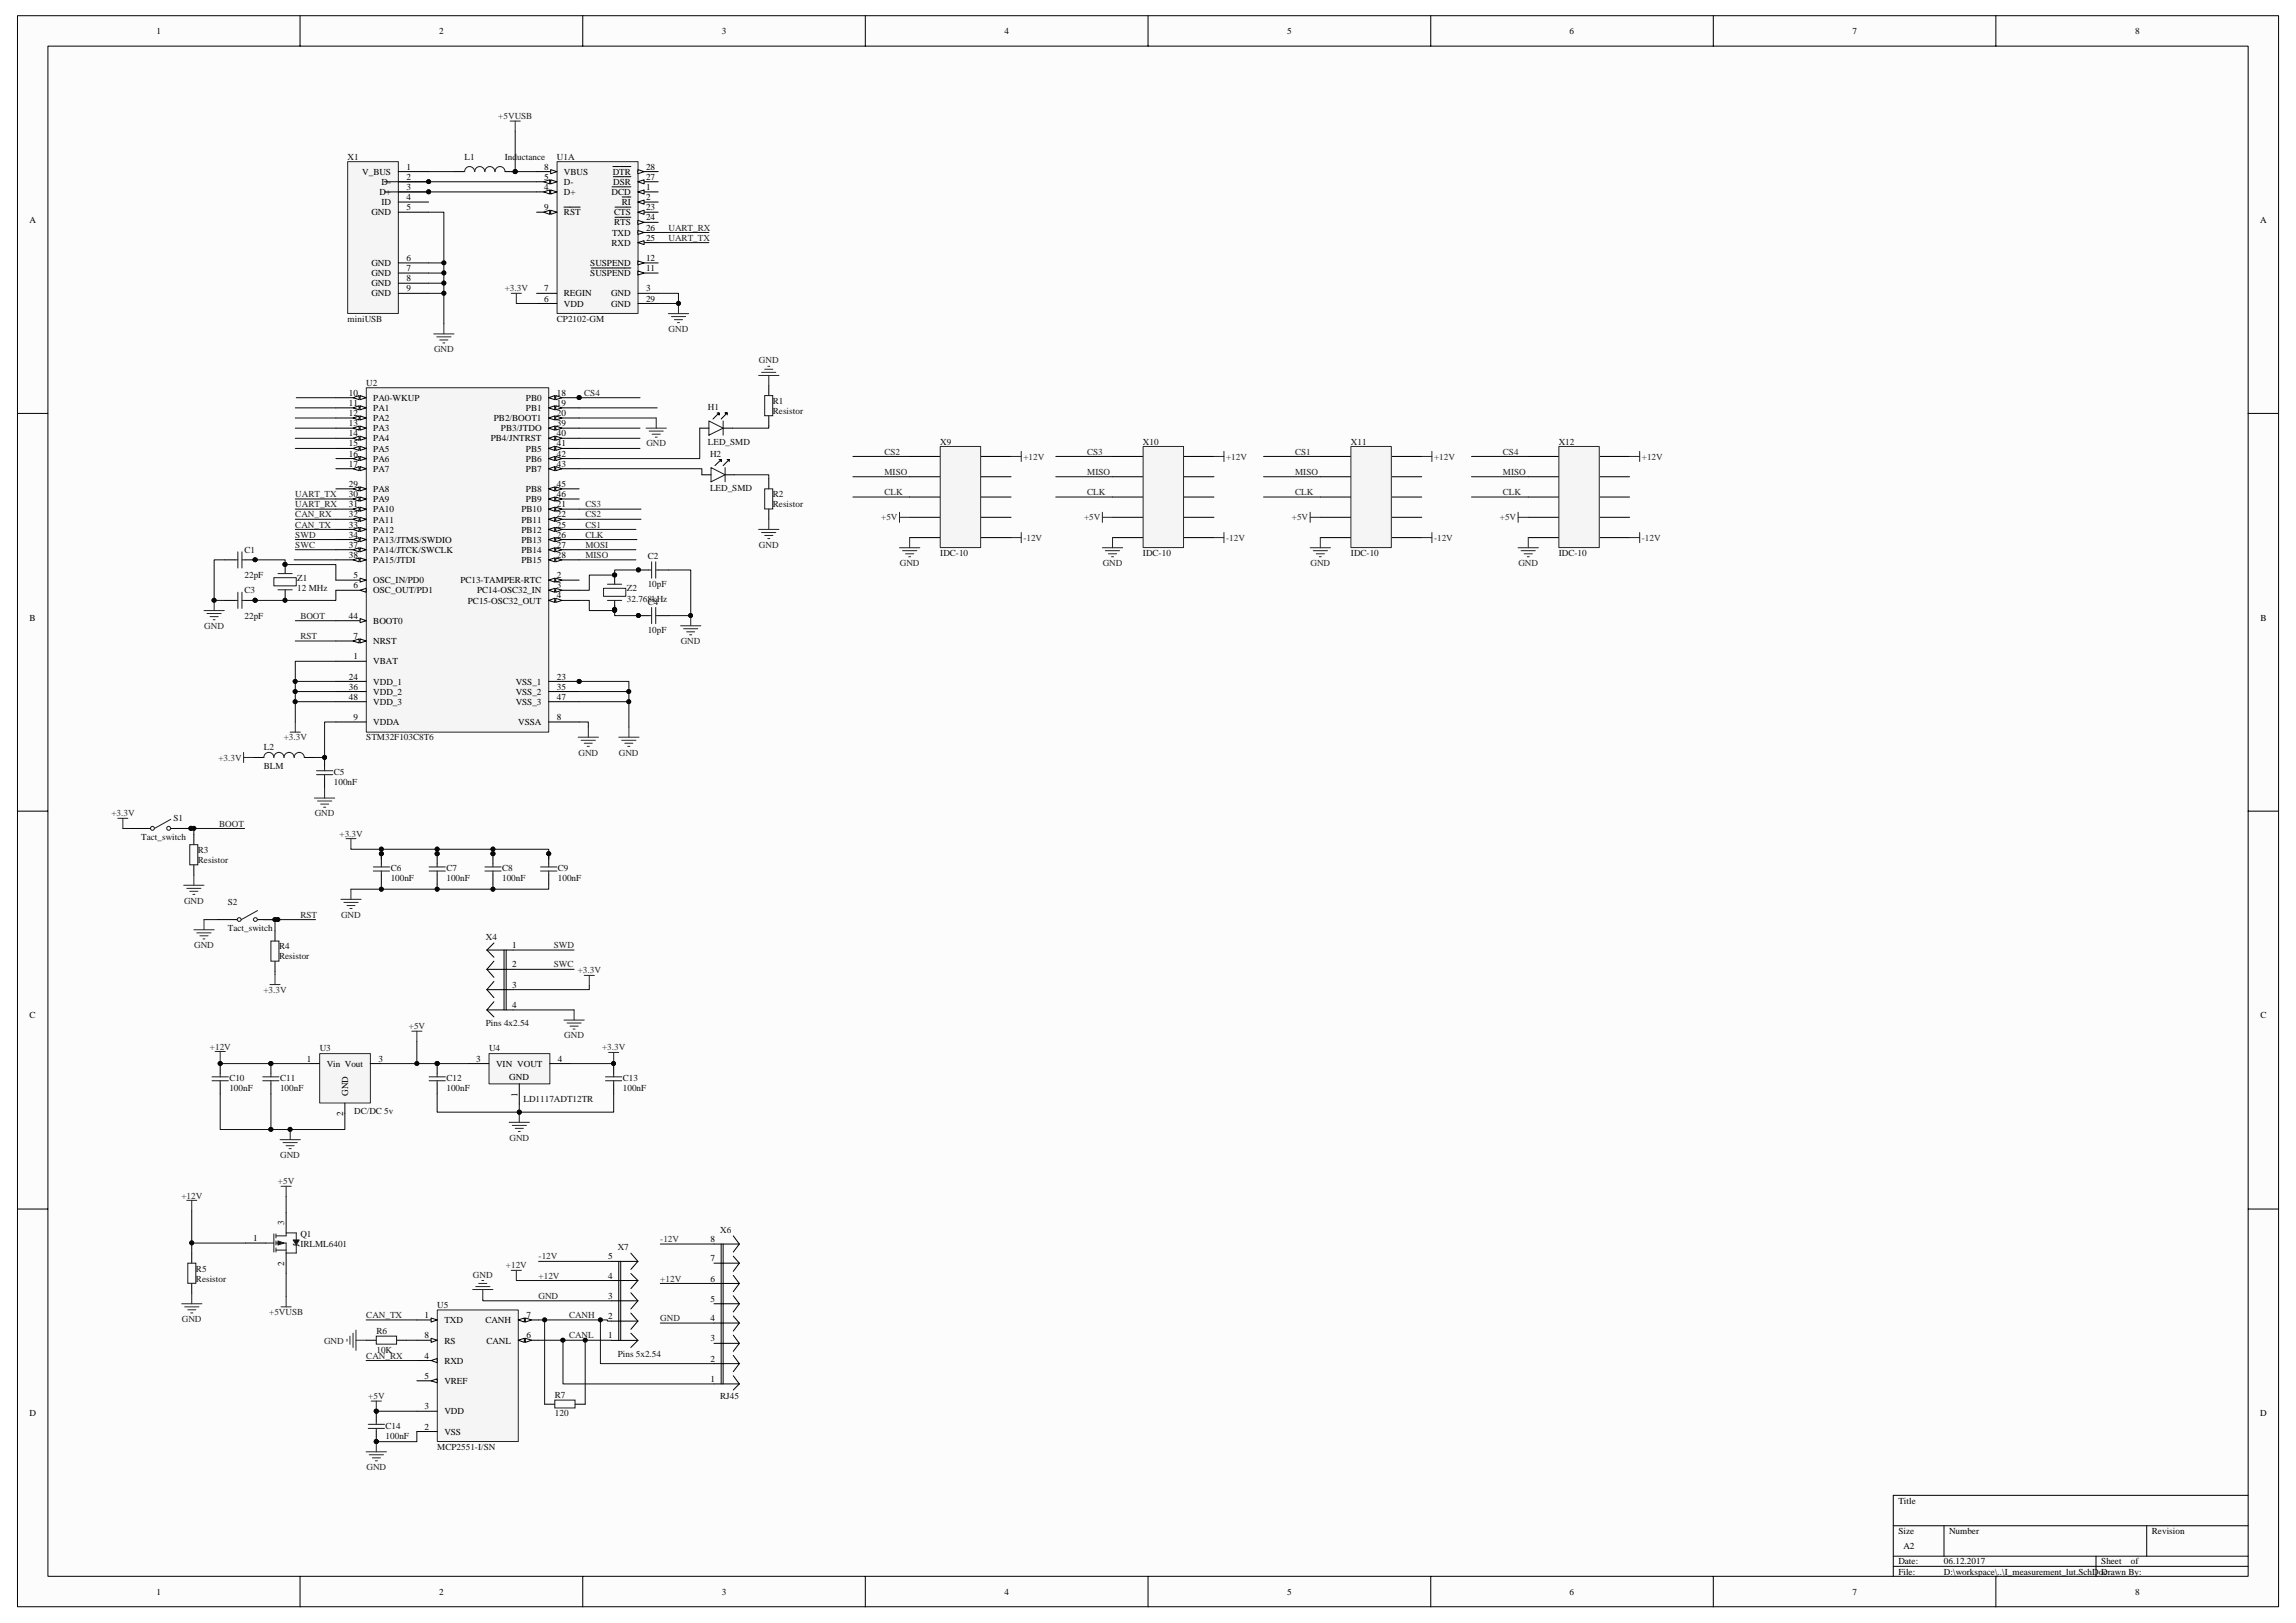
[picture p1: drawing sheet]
<svg xmlns="http://www.w3.org/2000/svg" width="297mm" height="210mm" viewBox="0 0 297 210" stroke-linecap="round" stroke-linejoin="round" font-family="sans-serif">
<defs><g id="words">
<g font-size="1.2">
<text x="20.3" y="4.4">1</text>
<text x="56.8" y="4.4">2</text>
<text x="93.4" y="4.4">3</text>
<text x="129.9" y="4.4">4</text>
<text x="166.5" y="4.4">5</text>
<text x="203.1" y="4.4">6</text>
<text x="239.6" y="4.4">7</text>
<text x="276.2" y="4.4">8</text>
<text x="46.9" y="22.6">V_BUS</text>
<text x="49.4" y="23.9">D-</text>
<text x="52.6" y="23.3">2</text>
<text x="52.6" y="22">1</text>
<text x="70.4" y="23.3">5</text>
<text x="70.4" y="22">8</text>
<text x="73" y="23.9">D-</text>
<text x="73" y="22.6">VBUS</text>
<text x="79.3" y="22.6">DTR</text>
<text x="79.3" y="23.9">DSR</text>
<text x="83.6" y="23.3">27</text>
<text x="83.6" y="22">28</text>
<text x="3.8" y="28.8">A</text>
<text x="48" y="27.9">GND</text>
<text x="49.1" y="25.3">D+</text>
<text x="49.4" y="26.6">ID</text>
<text x="52.6" y="25.9">4</text>
<text x="52.6" y="24.6">3</text>
<text x="52.6" y="27.2">5</text>
<text x="70.4" y="24.6">4</text>
<text x="70.4" y="27.2">9</text>
<text x="73" y="25.3">D+</text>
<text x="73" y="27.9">RST</text>
<text x="79.1" y="25.3">DCD</text>
<text x="79.5" y="27.9">CTS</text>
<text x="79.5" y="29.2">RTS</text>
<text x="80.4" y="26.6">RI</text>
<text x="83.6" y="24.6">1</text>
<text x="83.6" y="27.2">23</text>
<text x="83.6" y="28.5">24</text>
<text x="83.6" y="25.9">2</text>
<text x="83.6" y="29.8">26</text>
<text x="292.4" y="28.8">A</text>
<text x="48" y="34.4">GND</text>
<text x="48" y="35.7">GND</text>
<text x="52.6" y="33.8">6</text>
<text x="52.6" y="35.1">7</text>
<text x="76.4" y="35.7">SUSPEND</text>
<text x="76.4" y="34.4">SUSPEND</text>
<text x="79.1" y="31.8">RXD</text>
<text x="79.2" y="30.5">TXD</text>
<text x="83.6" y="31.1">25</text>
<text x="83.6" y="35.1">11</text>
<text x="83.6" y="33.8">12</text>
<text x="48" y="37">GND</text>
<text x="48" y="38.4">GND</text>
<text x="52.6" y="36.4">8</text>
<text x="52.6" y="37.7">9</text>
<text x="70.4" y="39">6</text>
<text x="70.4" y="37.7">7</text>
<text x="73" y="39.7">VDD</text>
<text x="73" y="38.4">REGIN</text>
<text x="79.1" y="38.4">GND</text>
<text x="79.1" y="39.7">GND</text>
<text x="83.6" y="37.7">3</text>
<text x="83.6" y="39">29</text>
<text x="45.1" y="51.2">10</text>
<text x="45.1" y="52.5">11</text>
<text x="45.1" y="53.8">12</text>
<text x="48.3" y="51.9">PA0-WKUP</text>
<text x="48.3" y="53.2">PA1</text>
<text x="68" y="51.9">PB0</text>
<text x="68" y="53.2">PB1</text>
<text x="72" y="53.8">20</text>
<text x="72" y="51.2">18</text>
<text x="72" y="52.5">19</text>
<text x="45.1" y="55.1">13</text>
<text x="45.1" y="56.5">14</text>
<text x="45.1" y="57.8">15</text>
<text x="45.1" y="59.1">16</text>
<text x="48.3" y="54.5">PA2</text>
<text x="48.3" y="55.8">PA3</text>
<text x="48.3" y="57.1">PA4</text>
<text x="48.3" y="58.4">PA5</text>
<text x="48.3" y="59.7">PA6</text>
<text x="63.5" y="57.1">PB4/JNTRST</text>
<text x="63.9" y="54.5">PB2/BOOT1</text>
<text x="64.8" y="55.8">PB3/JTDO</text>
<text x="68" y="58.4">PB5</text>
<text x="68" y="59.7">PB6</text>
<text x="72" y="56.5">40</text>
<text x="72" y="57.8">41</text>
<text x="72" y="59.1">42</text>
<text x="72" y="55.1">39</text>
<text x="45.1" y="60.4">17</text>
<text x="45.1" y="63">29</text>
<text x="45.1" y="64.3">30</text>
<text x="45.1" y="65.6">31</text>
<text x="48.3" y="61">PA7</text>
<text x="48.3" y="63.7">PA8</text>
<text x="48.3" y="65">PA9</text>
<text x="68" y="61">PB7</text>
<text x="68" y="63.7">PB8</text>
<text x="68" y="65">PB9</text>
<text x="72" y="65.6">21</text>
<text x="72" y="60.4">43</text>
<text x="72" y="63">45</text>
<text x="72" y="64.3">46</text>
<text x="45.1" y="67">32</text>
<text x="45.1" y="68.3">33</text>
<text x="45.1" y="69.6">34</text>
<text x="45.1" y="70.9">37</text>
<text x="48.3" y="66.3">PA10</text>
<text x="48.3" y="67.6">PA11</text>
<text x="48.3" y="68.9">PA12</text>
<text x="48.3" y="70.2">PA13/JTMS/SWDIO</text>
<text x="48.3" y="71.5">PA14/JTCK/SWCLK</text>
<text x="67.5" y="66.3">PB10</text>
<text x="67.5" y="67.6">PB11</text>
<text x="67.5" y="68.9">PB12</text>
<text x="67.5" y="70.2">PB13</text>
<text x="67.5" y="71.5">PB14</text>
<text x="72" y="67">22</text>
<text x="72" y="68.3">25</text>
<text x="72" y="69.6">26</text>
<text x="72" y="70.9">27</text>
<text x="45.1" y="72.2">38</text>
<text x="45.7" y="74.8">5</text>
<text x="45.7" y="76.1">6</text>
<text x="48.3" y="75.5">OSC_IN/PD0</text>
<text x="48.3" y="76.8">OSC_OUT/PD1</text>
<text x="48.3" y="72.8">PA15/JTDI</text>
<text x="59.6" y="75.5">PC13-TAMPER-RTC</text>
<text x="61.7" y="76.8">PC14-OSC32_IN</text>
<text x="67.5" y="72.8">PB15</text>
<text x="72" y="72.2">28</text>
<text x="72" y="77.4">4</text>
<text x="72" y="76.1">3</text>
<text x="72" y="74.8">2</text>
<text x="3.8" y="80.3">B</text>
<text x="45.1" y="80.1">44</text>
<text x="45.7" y="82.7">7</text>
<text x="48.3" y="80.7">BOOT0</text>
<text x="48.3" y="83.3">NRST</text>
<text x="60.5" y="78.1">PC15-OSC32_OUT</text>
<text x="292.4" y="80.3">B</text>
<text x="45.1" y="87.9">24</text>
<text x="45.1" y="89.2">36</text>
<text x="45.7" y="85.3">1</text>
<text x="48.3" y="86">VBAT</text>
<text x="48.3" y="88.6">VDD_1</text>
<text x="48.3" y="89.9">VDD_2</text>
<text x="66.7" y="88.6">VSS_1</text>
<text x="66.7" y="89.9">VSS_2</text>
<text x="72" y="87.9">23</text>
<text x="72" y="89.2">35</text>
<text x="45.1" y="90.6">48</text>
<text x="45.7" y="93.2">9</text>
<text x="48.3" y="91.2">VDD_3</text>
<text x="48.3" y="93.8">VDDA</text>
<text x="66.7" y="91.2">VSS_3</text>
<text x="67.1" y="93.8">VSSA</text>
<text x="72" y="90.6">47</text>
<text x="72" y="93.2">8</text>
<text x="66.3" y="122.7">1</text>
<text x="66.3" y="125.2">2</text>
<text x="3.8" y="131.8">C</text>
<text x="66.3" y="127.8">3</text>
<text x="66.3" y="130.4">4</text>
<text x="292.4" y="131.8">C</text>
<text x="39.7" y="137.4">1</text>
<text x="49" y="137.4">3</text>
<text x="61.6" y="137.4">3</text>
<text x="72.2" y="137.4">4</text>
<text x="42.3" y="138">Vin Vout</text>
<text x="45" y="141.8" transform="rotate(-90 45 141.8)">GND</text>
<text x="64.2" y="138">VIN VOUT</text>
<text x="65.9" y="139.7">GND</text>
<text x="66.9" y="141.9" transform="rotate(-90 66.9 141.9)">1</text>
<text x="44.4" y="144.4" transform="rotate(-90 44.4 144.4)">2</text>
<text x="32.8" y="160.6">1</text>
<text x="36.8" y="158.5" transform="rotate(-90 36.8 158.5)">3</text>
<text x="91.9" y="160.7">8</text>
<text x="36.8" y="163.8" transform="rotate(-90 36.8 163.8)">2</text>
<text x="78.7" y="165.4">4</text>
<text x="78.7" y="162.9">5</text>
<text x="91.9" y="165.8">6</text>
<text x="91.9" y="163.2">7</text>
<text x="54.9" y="170.5">1</text>
<text x="54.9" y="173.2">8</text>
<text x="57.5" y="171.2">TXD</text>
<text x="57.5" y="173.8">RS</text>
<text x="62.8" y="171.2">CANH</text>
<text x="62.9" y="173.8">CANL</text>
<text x="68.1" y="170.5">7</text>
<text x="68.1" y="173.2">6</text>
<text x="78.7" y="173.2">1</text>
<text x="78.7" y="170.7">2</text>
<text x="78.7" y="168">3</text>
<text x="91.9" y="173.5">3</text>
<text x="91.9" y="170.9">4</text>
<text x="91.9" y="168.4">5</text>
<text x="54.9" y="175.8">4</text>
<text x="54.9" y="178.4">5</text>
<text x="57.5" y="176.4">RXD</text>
<text x="57.5" y="179">VREF</text>
<text x="91.9" y="178.8">1</text>
<text x="91.9" y="176.2">2</text>
<text x="3.8" y="183.2">D</text>
<text x="54.9" y="185">2</text>
<text x="54.9" y="182.3">3</text>
<text x="57.5" y="185.6">VSS</text>
<text x="57.5" y="183">VDD</text>
<text x="292.4" y="183.2">D</text>
<text x="245.6" y="194.5">Title</text>
<text x="245.6" y="198.5">Size</text>
<text x="245.6" y="202.4">Date:</text>
<text x="245.6" y="203.7">File:</text>
<text x="246.2" y="200.4">A2</text>
<text x="251.5" y="202.4">06.12.2017</text>
<text x="251.5" y="203.7">D:\workspace\..\I_measurement_lut.SchDoc</text>
<text x="252.2" y="198.5">Number</text>
<text x="271.8" y="203.7">Drawn By:</text>
<text x="271.8" y="202.4">Sheet</text>
<text x="275.7" y="202.4">of</text>
<text x="278.4" y="198.5">Revision</text>
<text x="20.3" y="206.3">1</text>
<text x="56.8" y="206.3">2</text>
<text x="93.4" y="206.3">3</text>
<text x="129.9" y="206.3">4</text>
<text x="166.5" y="206.3">5</text>
<text x="203.1" y="206.3">6</text>
<text x="239.6" y="206.3">7</text>
<text x="276.2" y="206.3">8</text>
</g>
<g font-size="1.2" fill="#262626">
<text x="64.5" y="15.4">+5VUSB</text>
<text x="86.5" y="29.8">UART_RX</text>
<text x="86.5" y="31.1">UART_TX</text>
<text x="65.3" y="37.7">+3.3V</text>
<text x="56.2" y="45.6">GND</text>
<text x="86.5" y="42.9">GND</text>
<text x="98.2" y="47">GND</text>
<text x="75.6" y="51.2">CS4</text>
<text x="83.6" y="57.8">GND</text>
<text x="114.4" y="58.8">CS2</text>
<text x="132.4" y="59.5">+12V</text>
<text x="140.6" y="58.8">CS3</text>
<text x="158.6" y="59.5">+12V</text>
<text x="167.6" y="58.8">CS1</text>
<text x="185.5" y="59.5">+12V</text>
<text x="194.4" y="58.8">CS4</text>
<text x="212.4" y="59.5">+12V</text>
<text x="38.2" y="64.3">UART_TX</text>
<text x="38.2" y="65.6">UART_RX</text>
<text x="75.7" y="65.6">CS3</text>
<text x="114.4" y="61.4">MISO</text>
<text x="114.4" y="64.1">CLK</text>
<text x="140.6" y="61.4">MISO</text>
<text x="140.6" y="64.1">CLK</text>
<text x="167.6" y="61.4">MISO</text>
<text x="167.6" y="64.1">CLK</text>
<text x="194.4" y="61.4">MISO</text>
<text x="194.4" y="64.1">CLK</text>
<text x="38.2" y="67">CAN_RX</text>
<text x="38.2" y="68.3">CAN_TX</text>
<text x="38.2" y="69.6">SWD</text>
<text x="38.2" y="70.9">SWC</text>
<text x="75.7" y="69.6">CLK</text>
<text x="75.7" y="70.9">MOSI</text>
<text x="75.7" y="68.3">CS1</text>
<text x="75.7" y="67">CS2</text>
<text x="98.2" y="70.9">GND</text>
<text x="114" y="67.3">+5V</text>
<text x="132.4" y="70">-12V</text>
<text x="140.2" y="67.3">+5V</text>
<text x="158.6" y="70">-12V</text>
<text x="167.1" y="67.3">+5V</text>
<text x="185.5" y="70">-12V</text>
<text x="194" y="67.3">+5V</text>
<text x="212.4" y="70">-12V</text>
<text x="75.7" y="72.2">MISO</text>
<text x="116.4" y="73.2">GND</text>
<text x="142.7" y="73.2">GND</text>
<text x="169.5" y="73.2">GND</text>
<text x="196.4" y="73.2">GND</text>
<text x="26.4" y="81.4">GND</text>
<text x="38.9" y="80.1">BOOT</text>
<text x="38.9" y="82.7">RST</text>
<text x="88.1" y="83.3">GND</text>
<text x="36.7" y="95.8">+3.3V</text>
<text x="28.3" y="98.4">+3.3V</text>
<text x="74.8" y="97.7">GND</text>
<text x="80.1" y="97.7">GND</text>
<text x="14.4" y="105.6">+3.3V</text>
<text x="28.4" y="106.9">BOOT</text>
<text x="40.7" y="105.6">GND</text>
<text x="43.9" y="108.2">+3.3V</text>
<text x="23.8" y="116.9">GND</text>
<text x="38.9" y="118.7">RST</text>
<text x="44.1" y="118.7">GND</text>
<text x="25.1" y="122.7">GND</text>
<text x="71.6" y="125.2">SWC</text>
<text x="71.6" y="122.7">SWD</text>
<text x="74.7" y="125.9">+3.3V</text>
<text x="34.1" y="128.4">+3.3V</text>
<text x="27.2" y="135.8">+12V</text>
<text x="52.9" y="133.2">+5V</text>
<text x="73" y="134.3">GND</text>
<text x="77.9" y="135.9">+3.3V</text>
<text x="36.3" y="149.8">GND</text>
<text x="65.9" y="147.6">GND</text>
<text x="23.5" y="155.1">+12V</text>
<text x="36" y="153.2">+5V</text>
<text x="85.4" y="160.7">-12V</text>
<text x="61.2" y="165.3">GND</text>
<text x="65.4" y="164.1">+12V</text>
<text x="69.7" y="165.4">+12V</text>
<text x="69.7" y="162.9">-12V</text>
<text x="85.4" y="165.8">+12V</text>
<text x="23.5" y="171">GND</text>
<text x="34.8" y="170.1">+5VUSB</text>
<text x="41.9" y="173.8">GND</text>
<text x="47.4" y="170.5">CAN_TX</text>
<text x="69.7" y="168">GND</text>
<text x="73.6" y="170.5">CANH</text>
<text x="73.6" y="173.2">CANL</text>
<text x="85.4" y="170.9">GND</text>
<text x="47.4" y="175.8">CAN_RX</text>
<text x="47.6" y="181">+5V</text>
<text x="47.4" y="190.2">GND</text>
</g>
<g font-size="1.2" fill="#0e0e0e">
<text x="45" y="20.7">X1</text>
<text x="60.1" y="20.7">L1</text>
<text x="65.3" y="20.7">Inductance</text>
<text x="72" y="20.7">U1A</text>
<text x="45" y="41.6">miniUSB</text>
<text x="72" y="41.6">CP2102-GM</text>
<text x="47.4" y="49.9">U2</text>
<text x="91.6" y="53">H1</text>
<text x="100" y="52.3">R1</text>
<text x="100" y="53.6">Resistor</text>
<text x="91.6" y="57.5">LED_SMD</text>
<text x="91.9" y="59.1">H2</text>
<text x="121.6" y="57.5">X9</text>
<text x="147.9" y="57.5">X10</text>
<text x="174.8" y="57.5">X11</text>
<text x="201.7" y="57.5">X12</text>
<text x="91.9" y="63.5">LED_SMD</text>
<text x="100" y="64.3">R2</text>
<text x="100" y="65.6">Resistor</text>
<text x="31.6" y="71.5">C1</text>
<text x="121.6" y="71.9">IDC-10</text>
<text x="147.9" y="71.9">IDC-10</text>
<text x="174.8" y="71.9">IDC-10</text>
<text x="201.7" y="71.9">IDC-10</text>
<text x="31.6" y="74.8">22pF</text>
<text x="31.6" y="76.8">C3</text>
<text x="38.5" y="75.1">Z1</text>
<text x="38.5" y="76.5">12 MHz</text>
<text x="81.1" y="76.5">Z2</text>
<text x="81.1" y="77.8">32.768kHz</text>
<text x="83.8" y="72.3">C2</text>
<text x="83.8" y="76">10pF</text>
<text x="31.6" y="80.1">22pF</text>
<text x="83.8" y="78.2">C4</text>
<text x="83.8" y="81.9">10pF</text>
<text x="47.4" y="95.8">STM32F103C8T6</text>
<text x="34.1" y="97.1">L2</text>
<text x="34.1" y="99.5">BLM</text>
<text x="43.2" y="100.2">C5</text>
<text x="43.2" y="101.6">100nF</text>
<text x="22.5" y="106.3">S1</text>
<text x="18.3" y="108.6">Tact_switch</text>
<text x="25.6" y="110.4">R3</text>
<text x="25.6" y="111.7">Resistor</text>
<text x="50.5" y="112.7">C6</text>
<text x="57.8" y="112.7">C7</text>
<text x="65" y="112.7">C8</text>
<text x="72.2" y="112.7">C9</text>
<text x="29.5" y="117.1">S2</text>
<text x="50.5" y="114">100nF</text>
<text x="57.8" y="114">100nF</text>
<text x="65" y="114">100nF</text>
<text x="72.2" y="114">100nF</text>
<text x="29.5" y="120.4">Tact_switch</text>
<text x="36.1" y="122.8">R4</text>
<text x="36.1" y="124.1">Resistor</text>
<text x="62.9" y="121.6">X4</text>
<text x="41.4" y="136">U3</text>
<text x="62.9" y="132.8">Pins 4x2.54</text>
<text x="63.3" y="136">U4</text>
<text x="29.7" y="139.8">C10</text>
<text x="29.7" y="141.2">100nF</text>
<text x="36.2" y="139.8">C11</text>
<text x="36.2" y="141.2">100nF</text>
<text x="57.8" y="139.8">C12</text>
<text x="57.8" y="141.2">100nF</text>
<text x="67.7" y="142.6">LD1117ADT12TR</text>
<text x="80.6" y="139.8">C13</text>
<text x="80.6" y="141.2">100nF</text>
<text x="45.8" y="144.2">DC/DC 5v</text>
<text x="38.9" y="160">Q1</text>
<text x="38.9" y="161.4">IRLML6401</text>
<text x="79.9" y="161.8">X7</text>
<text x="93.2" y="159.5">X6</text>
<text x="25.4" y="164.5">R5</text>
<text x="25.4" y="165.8">Resistor</text>
<text x="48.7" y="172.6">R6</text>
<text x="56.6" y="169.2">U5</text>
<text x="48.7" y="175">10K</text>
<text x="79.9" y="175.5">Pins 5x2.54</text>
<text x="49.9" y="184.8">C14</text>
<text x="71.8" y="180.9">R7</text>
<text x="71.8" y="183.3">120</text>
<text x="93.2" y="181">RJ45</text>
<text x="49.9" y="186.1">100nF</text>
<text x="56.6" y="187.6">MCP2551-I/SN</text>
</g>
</g></defs>
<path d="M2.3 2.1h292.5v205.8h-292.5z" fill="#fcfcfc"/>
<path d="M2.3 2h292.5v205.9h-292.5z" fill="none" stroke="#000" stroke-width=".13"/>
<path d="M6.2 6h284.6v197.9h-284.6z" fill="#fcfcfc"/>
<g fill="none" stroke="#000" stroke-width=".13">
<path d="M6.2 6h284.6v197.9h-284.6zM38.8 2v3.9M75.4 2v3.9M111.9 2v3.9M148.5 2v3.9M185.1 2v3.9M221.7 2v3.9M258.2 2v3.9M2.3 53.5h3.9M290.8 53.5h4M36.9 73v1.2M36.9 76.3v1.2"/>
<path d="M79.5 74.4v1.2M79.5 77.7v1.2M2.3 104.9h3.9M16.8 107.2h2.7M22.1 107.2h2.6M25.1 108v1.3M25.1 111.9v1.3M28.1 119h2.6M33.3 119h2.6M290.8 104.9h4M35.6 120.4v1.4M35.6 124.4v1.3"/>
<path d="M2.3 156.4h3.9M290.8 156.4h4M244.9 197.4h45.9M251.5 197.4v3.9M277.7 197.4v3.9M290.8 193.5h-45.9v10.5M38.8 204v3.9M75.4 204v3.9M111.9 204v3.9M148.5 204v3.9M185.1 204v3.9M221.7 204v3.9"/>
<path d="M244.9 201.3h45.9M244.9 202.6h45.9M258.2 204v3.9M271.2 201.3v2.7"/>
</g>
<g fill="#0e0e0e" stroke="#0e0e0e" stroke-width=".13">
<path d="M79.3 74.2l.2-.1 .2 .1 .1 .2-.1 .2h-.2l-.2-.1z" fill-rule="evenodd"/>
<path d="M79.3 74.2l.2-.1 .2 .1 .1 .2-.1 .2h-.2l-.2-.1z" fill-rule="evenodd"/>
<circle cx="24.7" cy="107.2" r=".25"/>
<circle cx="36.9" cy="73" r=".25"/>
<circle cx="35.9" cy="119" r=".25"/>
<circle cx="27.7" cy="77.7" r=".26"/>
<circle cx="79.5" cy="78.9" r=".26"/>
<circle cx="89.3" cy="79.6" r=".25"/>
</g>
<g fill="none" stroke="#1c1c1c" stroke-width=".13">
<path d="M35.4 74.7h2.9v1.1h-2.9zM36 74.2h1.8M36 76.3h1.8M78.1 76.1h2.9v1.1h-2.9zM78.6 75.6h1.8M78.6 77.7h1.8M22.1 106l-2.1 1.2M24.6 109.3h1v2.6h-1zM30.8 118.8h.3l.1 .2-.1 .1-.2 .1-.1-.1-.1-.1zM32.9 118.8h.3l.1 .2-.1 .1-.2 .1-.1-.1-.1-.1zM33.3 117.8l-2.1 1.2M35 121.8h1.1v2.6h-1.1z"/>
<circle cx="19.7" cy="107.2" r=".25"/>
<circle cx="21.8" cy="107.2" r=".25"/>
</g>
<g fill="none" stroke="#262626" stroke-width=".13">
<path d="M26.4 79h2.6M26.8 79.4h1.8M27.2 79.8h1M27.7 77.7v1.3M89.4 79.7v1.3M27.6 80.2h.2M88.1 81h2.6M88.4 81.3h1.9M88.8 81.7h1.1M89.2 82.1h.3M15.2 105.9h1.3M15.9 105.9v1.3"/>
<path d="M23.8 114.5h2.6M24.2 114.9h1.8M24.6 115.3h1M25 115.7h.2M25.1 113.2v1.3M26.4 119v1.3M44.1 116.4h2.6M44.5 116.8h1.8M44.8 108.5h1.3M44.9 117.2h1M45.3 117.5h.2M45.4 108.5v1.3"/>
<path d="M45.4 115v1.4M25.1 120.3h2.6M25.5 120.7h1.8M25.9 121.1h1M26.3 121.5h.2M34.9 127.4h1.3M35.6 126.1v1.3"/>
</g>
<path d="M56.6 169.5h10.5v17h-10.5z" fill="#f5f5f5"/>
<path d="M56.6 169.5h10.5v17h-10.5z" fill="none" stroke="#262626" stroke-width=".13"/>
<path d="M53.9 170.8h2.7" fill="none" stroke="#000" stroke-width=".13"/>
<path d="M55.8 170.5l.8 .3-.8 .2z" fill="#fcfcfc"/>
<path d="M53.9 176h2.7M55.8 170.5l.8 .3-.8 .2zM53.9 185.2h2.7M53.9 182.6h2.7" fill="none" stroke="#000" stroke-width=".13"/>
<path d="M55.8 176l.8-.2v.5z" fill="#fcfcfc"/>
<path d="M53.9 178.6h2.7M55.8 176l.8-.2v.5z" fill="none" stroke="#000" stroke-width=".13"/>
<path d="M55.8 178.6l.8-.2v.5z" fill="#fcfcfc"/>
<path d="M55.8 178.6l.8-.2v.5zM67.1 173.4h2.6" fill="none" stroke="#000" stroke-width=".13"/>
<path d="M67.1 173.4l.7-.3v.6z" fill="#fcfcfc"/>
<path d="M67.1 173.4l.7-.3v.6z" fill="none" stroke="#000" stroke-width=".13"/>
<path d="M68 173.1l.8 .3-.8 .3z" fill="#fcfcfc"/>
<path d="M67.1 170.8h2.6M68 173.1l.8 .3-.8 .3z" fill="none" stroke="#000" stroke-width=".13"/>
<path d="M67.1 170.8l.7-.3v.5z" fill="#fcfcfc"/>
<path d="M67.1 170.8l.7-.3v.5z" fill="none" stroke="#000" stroke-width=".13"/>
<path d="M68 170.5l.8 .3-.8 .2z" fill="#fcfcfc"/>
<path d="M53.9 173.4h2.7M68 170.5l.8 .3-.8 .2z" fill="none" stroke="#000" stroke-width=".13"/>
<path d="M55.8 173.1l.8 .3-.8 .3z" fill="#fcfcfc"/>
<path d="M55.8 173.1l.8 .3-.8 .3z" fill="none" stroke="#000" stroke-width=".13"/>
<path d="M47.4 187.8h2.6M47.8 188.2h1.8M48 181.3h1.3M48.2 188.6h1M48.6 189h.2M48.7 181.3v1.3M48.7 186.5v1.3" fill="none" stroke="#262626" stroke-width=".13"/>
<g fill="#0e0e0e" stroke="#0e0e0e" stroke-width=".13">
<circle cx="48.7" cy="182.6" r=".25"/>
<circle cx="48.7" cy="186.5" r=".25"/>
</g>
<path d="M47.4 50.2h23.6v44.5h-23.6z" fill="#f5f5f5"/>
<path d="M47.4 50.2h23.6v44.5h-23.6z" fill="none" stroke="#262626" stroke-width=".13"/>
<path d="M43.5 80.3h3.9" fill="none" stroke="#000" stroke-width=".13"/>
<path d="M46.6 80l.8 .3-.8 .3z" fill="#fcfcfc"/>
<path d="M43.5 82.9h3.9M46.6 80l.8 .3-.8 .3z" fill="none" stroke="#000" stroke-width=".13"/>
<path d="M46.6 82.7l.8 .2-.8 .3z" fill="#fcfcfc"/>
<path d="M46.6 82.7l.8 .2-.8 .3z" fill="none" stroke="#000" stroke-width=".13"/>
<path d="M45.7 82.9l.8-.2v.5z" fill="#fcfcfc"/>
<path d="M43.5 75.1h3.9M45.7 82.9l.8-.2v.5z" fill="none" stroke="#000" stroke-width=".13"/>
<path d="M46.6 74.8l.8 .3-.8 .2z" fill="#fcfcfc"/>
<path d="M43.5 76.4h3.9M46.6 74.8l.8 .3-.8 .2z" fill="none" stroke="#000" stroke-width=".13"/>
<path d="M46.6 76.4l.8-.3v.5z" fill="#fcfcfc"/>
<path d="M43.5 51.5h3.9M46.6 76.4l.8-.3v.5z" fill="none" stroke="#000" stroke-width=".13"/>
<path d="M46.6 51.2l.8 .3-.8 .2z" fill="#fcfcfc"/>
<path d="M46.6 51.2l.8 .3-.8 .2z" fill="none" stroke="#000" stroke-width=".13"/>
<path d="M45.7 51.5l.8-.3v.5z" fill="#fcfcfc"/>
<path d="M43.5 52.8h3.9M45.7 51.5l.8-.3v.5z" fill="none" stroke="#000" stroke-width=".13"/>
<path d="M46.6 52.5l.8 .3-.8 .2z" fill="#fcfcfc"/>
<path d="M46.6 52.5l.8 .3-.8 .2z" fill="none" stroke="#000" stroke-width=".13"/>
<path d="M45.7 52.8l.8-.3v.5z" fill="#fcfcfc"/>
<path d="M43.5 54.1h3.9M45.7 52.8l.8-.3v.5z" fill="none" stroke="#000" stroke-width=".13"/>
<path d="M46.6 53.8l.8 .3-.8 .2z" fill="#fcfcfc"/>
<path d="M46.6 53.8l.8 .3-.8 .2z" fill="none" stroke="#000" stroke-width=".13"/>
<path d="M45.7 54.1l.8-.3v.5z" fill="#fcfcfc"/>
<path d="M43.5 55.4h3.9M45.7 54.1l.8-.3v.5z" fill="none" stroke="#000" stroke-width=".13"/>
<path d="M46.6 55.1l.8 .3-.8 .2z" fill="#fcfcfc"/>
<path d="M46.6 55.1l.8 .3-.8 .2z" fill="none" stroke="#000" stroke-width=".13"/>
<path d="M45.7 55.4l.8-.3v.5z" fill="#fcfcfc"/>
<path d="M43.5 56.7h3.9M45.7 55.4l.8-.3v.5z" fill="none" stroke="#000" stroke-width=".13"/>
<path d="M46.6 56.4l.8 .3-.8 .3z" fill="#fcfcfc"/>
<path d="M46.6 56.4l.8 .3-.8 .3z" fill="none" stroke="#000" stroke-width=".13"/>
<path d="M45.7 56.7l.8-.3v.6z" fill="#fcfcfc"/>
<path d="M43.5 58h3.9M45.7 56.7l.8-.3v.6z" fill="none" stroke="#000" stroke-width=".13"/>
<path d="M46.6 57.7l.8 .3-.8 .3z" fill="#fcfcfc"/>
<path d="M46.6 57.7l.8 .3-.8 .3z" fill="none" stroke="#000" stroke-width=".13"/>
<path d="M45.7 58l.8-.3v.6z" fill="#fcfcfc"/>
<path d="M43.5 59.3h3.9M45.7 58l.8-.3v.6z" fill="none" stroke="#000" stroke-width=".13"/>
<path d="M46.6 59.1l.8 .2-.8 .3z" fill="#fcfcfc"/>
<path d="M46.6 59.1l.8 .2-.8 .3z" fill="none" stroke="#000" stroke-width=".13"/>
<path d="M45.7 59.3l.8-.2v.5z" fill="#fcfcfc"/>
<path d="M45.7 59.3l.8-.2v.5zM43.5 60.6h3.9" fill="none" stroke="#000" stroke-width=".13"/>
<path d="M46.6 60.4l.8 .2-.8 .3z" fill="#fcfcfc"/>
<path d="M46.6 60.4l.8 .2-.8 .3z" fill="none" stroke="#000" stroke-width=".13"/>
<path d="M45.7 60.6l.8-.2v.5z" fill="#fcfcfc"/>
<path d="M43.5 63.2h3.9M45.7 60.6l.8-.2v.5z" fill="none" stroke="#000" stroke-width=".13"/>
<path d="M46.6 63l.8 .2-.8 .3z" fill="#fcfcfc"/>
<path d="M46.6 63l.8 .2-.8 .3z" fill="none" stroke="#000" stroke-width=".13"/>
<path d="M45.7 63.2l.8-.2v.5z" fill="#fcfcfc"/>
<path d="M43.5 64.6h3.9M45.7 63.2l.8-.2v.5z" fill="none" stroke="#000" stroke-width=".13"/>
<path d="M46.6 64.3l.8 .3-.8 .2z" fill="#fcfcfc"/>
<path d="M46.6 64.3l.8 .3-.8 .2z" fill="none" stroke="#000" stroke-width=".13"/>
<path d="M45.7 64.6l.8-.3v.5z" fill="#fcfcfc"/>
<path d="M43.5 65.9h3.9M45.7 64.6l.8-.3v.5z" fill="none" stroke="#000" stroke-width=".13"/>
<path d="M46.6 65.6l.8 .3-.8 .2z" fill="#fcfcfc"/>
<path d="M46.6 65.6l.8 .3-.8 .2z" fill="none" stroke="#000" stroke-width=".13"/>
<path d="M45.7 65.9l.8-.3v.5z" fill="#fcfcfc"/>
<path d="M43.5 67.2h3.9M45.7 65.9l.8-.3v.5z" fill="none" stroke="#000" stroke-width=".13"/>
<path d="M46.6 66.9l.8 .3-.8 .3z" fill="#fcfcfc"/>
<path d="M46.6 66.9l.8 .3-.8 .3z" fill="none" stroke="#000" stroke-width=".13"/>
<path d="M45.7 67.2l.8-.3v.6z" fill="#fcfcfc"/>
<path d="M43.5 68.5h3.9M45.7 67.2l.8-.3v.6z" fill="none" stroke="#000" stroke-width=".13"/>
<path d="M46.6 68.2l.8 .3-.8 .3z" fill="#fcfcfc"/>
<path d="M46.6 68.2l.8 .3-.8 .3z" fill="none" stroke="#000" stroke-width=".13"/>
<path d="M45.7 68.5l.8-.3v.6z" fill="#fcfcfc"/>
<path d="M43.5 69.8h3.9M45.7 68.5l.8-.3v.6z" fill="none" stroke="#000" stroke-width=".13"/>
<path d="M46.6 69.6l.8 .2-.8 .3z" fill="#fcfcfc"/>
<path d="M46.6 69.6l.8 .2-.8 .3z" fill="none" stroke="#000" stroke-width=".13"/>
<path d="M45.7 69.8l.8-.2v.5z" fill="#fcfcfc"/>
<path d="M43.5 71.1h3.9M45.7 69.8l.8-.2v.5z" fill="none" stroke="#000" stroke-width=".13"/>
<path d="M46.6 70.9l.8 .2-.8 .3z" fill="#fcfcfc"/>
<path d="M46.6 70.9l.8 .2-.8 .3z" fill="none" stroke="#000" stroke-width=".13"/>
<path d="M45.7 71.1l.8-.2v.5z" fill="#fcfcfc"/>
<path d="M43.5 72.4h3.9M45.7 71.1l.8-.2v.5z" fill="none" stroke="#000" stroke-width=".13"/>
<path d="M46.6 72.2l.8 .2-.8 .3z" fill="#fcfcfc"/>
<path d="M46.6 72.2l.8 .2-.8 .3z" fill="none" stroke="#000" stroke-width=".13"/>
<path d="M45.7 72.4l.8-.2v.5z" fill="#fcfcfc"/>
<path d="M71 51.5h3.9M45.7 72.4l.8-.2v.5z" fill="none" stroke="#000" stroke-width=".13"/>
<path d="M71 51.5l.8-.3v.5z" fill="#fcfcfc"/>
<path d="M71 51.5l.8-.3v.5z" fill="none" stroke="#000" stroke-width=".13"/>
<path d="M71.9 51.2l.8 .3-.8 .2z" fill="#fcfcfc"/>
<path d="M71 52.8h3.9M71.9 51.2l.8 .3-.8 .2z" fill="none" stroke="#000" stroke-width=".13"/>
<circle cx="74.9" cy="51.4" r=".25" fill="#0e0e0e" stroke="#0e0e0e" stroke-width=".13"/>
<path d="M71 52.8l.8-.3v.5z" fill="#fcfcfc"/>
<path d="M71 52.8l.8-.3v.5z" fill="none" stroke="#000" stroke-width=".13"/>
<path d="M71.9 52.5l.8 .3-.8 .2z" fill="#fcfcfc"/>
<path d="M71 54.1h3.9M71.9 52.5l.8 .3-.8 .2z" fill="none" stroke="#000" stroke-width=".13"/>
<path d="M71 54.1l.8-.3v.5z" fill="#fcfcfc"/>
<path d="M71 54.1l.8-.3v.5z" fill="none" stroke="#000" stroke-width=".13"/>
<path d="M71.9 53.8l.8 .3-.8 .2z" fill="#fcfcfc"/>
<path d="M71 55.4h3.9M71.9 53.8l.8 .3-.8 .2z" fill="none" stroke="#000" stroke-width=".13"/>
<path d="M71 55.4l.8-.3v.5z" fill="#fcfcfc"/>
<path d="M71 55.4l.8-.3v.5z" fill="none" stroke="#000" stroke-width=".13"/>
<path d="M71.9 55.1l.8 .3-.8 .2z" fill="#fcfcfc"/>
<path d="M71 56.7h3.9M71.9 55.1l.8 .3-.8 .2z" fill="none" stroke="#000" stroke-width=".13"/>
<path d="M71 56.7l.8-.3v.6z" fill="#fcfcfc"/>
<path d="M71 56.7l.8-.3v.6z" fill="none" stroke="#000" stroke-width=".13"/>
<path d="M71.9 56.4l.8 .3-.8 .3z" fill="#fcfcfc"/>
<path d="M71 58h3.9M71.9 56.4l.8 .3-.8 .3z" fill="none" stroke="#000" stroke-width=".13"/>
<path d="M71 58l.8-.3v.6z" fill="#fcfcfc"/>
<path d="M71 58l.8-.3v.6z" fill="none" stroke="#000" stroke-width=".13"/>
<path d="M71.9 57.7l.8 .3-.8 .3z" fill="#fcfcfc"/>
<path d="M71 59.3h3.9M71.9 57.7l.8 .3-.8 .3z" fill="none" stroke="#000" stroke-width=".13"/>
<path d="M71 59.3l.8-.2v.5z" fill="#fcfcfc"/>
<path d="M71 59.3l.8-.2v.5z" fill="none" stroke="#000" stroke-width=".13"/>
<path d="M71.9 59.1l.8 .2-.8 .3z" fill="#fcfcfc"/>
<path d="M71.9 59.1l.8 .2-.8 .3zM71 60.6h3.9" fill="none" stroke="#000" stroke-width=".13"/>
<path d="M71 60.6l.8-.2v.5z" fill="#fcfcfc"/>
<path d="M71 60.6l.8-.2v.5z" fill="none" stroke="#000" stroke-width=".13"/>
<path d="M71.9 60.4l.8 .2-.8 .3z" fill="#fcfcfc"/>
<path d="M71 63.2h3.9M71.9 60.4l.8 .2-.8 .3z" fill="none" stroke="#000" stroke-width=".13"/>
<path d="M71 63.2l.8-.2v.5z" fill="#fcfcfc"/>
<path d="M71 63.2l.8-.2v.5z" fill="none" stroke="#000" stroke-width=".13"/>
<path d="M71.9 63l.8 .2-.8 .3z" fill="#fcfcfc"/>
<path d="M71 64.6h3.9M71.9 63l.8 .2-.8 .3z" fill="none" stroke="#000" stroke-width=".13"/>
<path d="M71 64.6l.8-.3v.5z" fill="#fcfcfc"/>
<path d="M71 64.6l.8-.3v.5z" fill="none" stroke="#000" stroke-width=".13"/>
<path d="M71.9 64.3l.8 .3-.8 .2z" fill="#fcfcfc"/>
<path d="M71 65.9h3.9M71.9 64.3l.8 .3-.8 .2z" fill="none" stroke="#000" stroke-width=".13"/>
<path d="M71 65.9l.8-.3v.5z" fill="#fcfcfc"/>
<path d="M71 65.9l.8-.3v.5z" fill="none" stroke="#000" stroke-width=".13"/>
<path d="M71.9 65.6l.8 .3-.8 .2z" fill="#fcfcfc"/>
<path d="M71 67.2h3.9M71.9 65.6l.8 .3-.8 .2z" fill="none" stroke="#000" stroke-width=".13"/>
<path d="M71 67.2l.8-.3v.6z" fill="#fcfcfc"/>
<path d="M71 67.2l.8-.3v.6z" fill="none" stroke="#000" stroke-width=".13"/>
<path d="M71.9 66.9l.8 .3-.8 .3z" fill="#fcfcfc"/>
<path d="M71 68.5h3.9M71.9 66.9l.8 .3-.8 .3z" fill="none" stroke="#000" stroke-width=".13"/>
<path d="M71 68.5l.8-.3v.6z" fill="#fcfcfc"/>
<path d="M71 68.5l.8-.3v.6z" fill="none" stroke="#000" stroke-width=".13"/>
<path d="M71.9 68.2l.8 .3-.8 .3z" fill="#fcfcfc"/>
<path d="M71 69.8h3.9M71.9 68.2l.8 .3-.8 .3z" fill="none" stroke="#000" stroke-width=".13"/>
<path d="M71 69.8l.8-.2v.5z" fill="#fcfcfc"/>
<path d="M71 69.8l.8-.2v.5z" fill="none" stroke="#000" stroke-width=".13"/>
<path d="M71.9 69.6l.8 .2-.8 .3z" fill="#fcfcfc"/>
<path d="M71 71.1h3.9M71.9 69.6l.8 .2-.8 .3z" fill="none" stroke="#000" stroke-width=".13"/>
<path d="M71 71.1l.8-.2v.5z" fill="#fcfcfc"/>
<path d="M71 71.1l.8-.2v.5z" fill="none" stroke="#000" stroke-width=".13"/>
<path d="M71.9 70.9l.8 .2-.8 .3z" fill="#fcfcfc"/>
<path d="M71 72.4h3.9M71.9 70.9l.8 .2-.8 .3z" fill="none" stroke="#000" stroke-width=".13"/>
<path d="M71 72.4l.8-.2v.5z" fill="#fcfcfc"/>
<path d="M71 72.4l.8-.2v.5z" fill="none" stroke="#000" stroke-width=".13"/>
<path d="M71.9 72.2l.8 .2-.8 .3z" fill="#fcfcfc"/>
<path d="M71 75.1h3.9M71.9 72.2l.8 .2-.8 .3z" fill="none" stroke="#000" stroke-width=".13"/>
<path d="M71 75.1l.8-.3v.5z" fill="#fcfcfc"/>
<path d="M71 75.1l.8-.3v.5z" fill="none" stroke="#000" stroke-width=".13"/>
<path d="M71.9 74.8l.8 .3-.8 .2z" fill="#fcfcfc"/>
<path d="M71 76.4h3.9M71.9 74.8l.8 .3-.8 .2z" fill="none" stroke="#000" stroke-width=".13"/>
<path d="M71 76.4l.8-.3v.5z" fill="#fcfcfc"/>
<path d="M71 76.4l.8-.3v.5z" fill="none" stroke="#000" stroke-width=".13"/>
<path d="M71.9 76.1l.8 .3-.8 .2z" fill="#fcfcfc"/>
<path d="M71 77.7h3.9M71.9 76.1l.8 .3-.8 .2z" fill="none" stroke="#000" stroke-width=".13"/>
<path d="M71 77.7l.8-.3v.5z" fill="#fcfcfc"/>
<path d="M71 77.7l.8-.3v.5z" fill="none" stroke="#000" stroke-width=".13"/>
<path d="M71.9 77.4l.8 .3-.8 .2z" fill="#fcfcfc"/>
<path d="M71.9 77.4l.8 .3-.8 .2zM43.5 85.6h3.9M43.5 88.2h3.9M43.5 89.5h3.9M43.5 90.8h3.9M43.5 93.4h3.9M71 88.2h3.9M71 89.5h3.9M71 90.8h3.9M71 93.4h3.9" fill="none" stroke="#000" stroke-width=".13"/>
<g fill="#0e0e0e" stroke="#0e0e0e" stroke-width=".13">
<circle cx="74.9" cy="88.2" r=".25"/>
<circle cx="74.9" cy="51.4" r=".25"/>
</g>
<path d="M37.5 94.7h1.4M38.2 93.4v1.3M80 95.4h2.7M80.4 95.8h1.9M80.8 96.2h1.1M81.2 96.6h.3M81.4 94.1v1.3" fill="none" stroke="#262626" stroke-width=".13"/>
<path d="M72.1 20.9h10.4v19.7h-10.4z" fill="#f5f5f5"/>
<path d="M72.1 20.9h10.4v19.7h-10.4z" fill="none" stroke="#262626" stroke-width=".13"/>
<path d="M82.5 24.8h2.7" fill="none" stroke="#000" stroke-width=".13"/>
<path d="M82.5 24.8l.8-.2v.5z" fill="#fcfcfc"/>
<path d="M79.2 24.2h.8M80 24.2h.8M80.8 24.2h.8M82.5 24.8l.8-.2v.5zM82.5 26.1h2.7" fill="none" stroke="#000" stroke-width=".13"/>
<path d="M82.5 26.1l.8-.2v.5z" fill="#fcfcfc"/>
<path d="M69.4 24.8h2.6M80.5 25.5h1.1M82.5 26.1l.8-.2v.5zM82.5 38h2.7" fill="none" stroke="#000" stroke-width=".13"/>
<path d="M71.2 24.6l.8 .2-.8 .3z" fill="#fcfcfc"/>
<path d="M71.2 24.6l.8 .2-.8 .3z" fill="none" stroke="#000" stroke-width=".13"/>
<path d="M70.3 24.8l.8-.2v.5z" fill="#fcfcfc"/>
<path d="M69.4 23.5h2.6M70.3 24.8l.8-.2v.5z" fill="none" stroke="#000" stroke-width=".13"/>
<path d="M71.2 23.3l.8 .2-.8 .3z" fill="#fcfcfc"/>
<path d="M71.2 23.3l.8 .2-.8 .3z" fill="none" stroke="#000" stroke-width=".13"/>
<path d="M70.3 23.5l.8-.2v.5z" fill="#fcfcfc"/>
<path d="M69.4 39.3h2.6M69.4 38h2.6M69.4 22.2h2.6M70.3 23.5l.8-.2v.5z" fill="none" stroke="#000" stroke-width=".13"/>
<path d="M71.2 21.9l.8 .3-.8 .3z" fill="#fcfcfc"/>
<path d="M69.4 27.5h2.6M71.2 21.9l.8 .3-.8 .3z" fill="none" stroke="#000" stroke-width=".13"/>
<path d="M71.2 27.2l.8 .3-.8 .2z" fill="#fcfcfc"/>
<path d="M71.2 27.2l.8 .3-.8 .2z" fill="none" stroke="#000" stroke-width=".13"/>
<path d="M70.3 27.5l.8-.3v.5z" fill="#fcfcfc"/>
<path d="M70.3 27.5l.8-.3v.5zM73 26.8h1.3M74.4 26.8h.7M82.5 35.3h2.7" fill="none" stroke="#000" stroke-width=".13"/>
<path d="M82.5 35.1l.8 .2-.8 .3z" fill="#fcfcfc"/>
<path d="M76.5 34.7h.6M77.1 34.7h.8M78 34.7h.5M78.6 34.7h1.3M80 34.7h1.6M82.5 35.1l.8 .2-.8 .3zM82.5 34h2.7" fill="none" stroke="#000" stroke-width=".13"/>
<path d="M82.5 33.8l.8 .2-.8 .3z" fill="#fcfcfc"/>
<path d="M82.5 33.8l.8 .2-.8 .3zM82.5 27.5h2.7" fill="none" stroke="#000" stroke-width=".13"/>
<path d="M82.5 27.5l.8-.3v.5z" fill="#fcfcfc"/>
<path d="M79.6 26.8h.7M80.3 26.8h1.3M82.5 27.5l.8-.3v.5zM82.5 28.8h2.7" fill="none" stroke="#000" stroke-width=".13"/>
<path d="M82.5 28.5l.8 .3-.8 .2z" fill="#fcfcfc"/>
<path d="M79.6 28.1h2M82.5 28.5l.8 .3-.8 .2zM82.5 31.4h2.7" fill="none" stroke="#000" stroke-width=".13"/>
<path d="M82.5 31.4l.8-.3v.5z" fill="#fcfcfc"/>
<path d="M82.5 31.4l.8-.3v.5zM82.5 30.1h2.7" fill="none" stroke="#000" stroke-width=".13"/>
<path d="M82.5 29.8l.8 .3-.8 .2z" fill="#fcfcfc"/>
<path d="M82.5 29.8l.8 .3-.8 .2zM82.5 23.5h2.7" fill="none" stroke="#000" stroke-width=".13"/>
<path d="M82.5 23.5l.8-.2v.5z" fill="#fcfcfc"/>
<path d="M79.4 22.9h.8M80.2 22.9h.6M80.8 22.9h.8M82.5 23.5l.8-.2v.5zM82.5 22.2h2.7" fill="none" stroke="#000" stroke-width=".13"/>
<path d="M82.5 21.9l.8 .3-.8 .3z" fill="#fcfcfc"/>
<path d="M79.3 21.5h.8M80.2 21.5h1.4M82.5 21.9l.8 .3-.8 .3zM82.5 39.3h2.7" fill="none" stroke="#000" stroke-width=".13"/>
<path d="M87.8 39.3v1.3M86.5 40.6h2.6M86.9 41h1.8M87.2 41.4h1.1M87.6 41.7h.3" fill="none" stroke="#262626" stroke-width=".13"/>
<circle cx="87.8" cy="39.2" r=".25" fill="#0e0e0e" stroke="#0e0e0e" stroke-width=".13"/>
<path d="M45 20.9h6.5v19.7h-6.5z" fill="#f5f5f5"/>
<g fill="none" stroke="#262626" stroke-width=".13">
<path d="M45 20.9h6.5v19.7h-6.5zM66.1 38h1.4M66.8 38v1.3M56.1 43.2h2.6M56.5 43.6h1.9M56.9 44h1.1M57.3 44.4h.2M57.4 41.9v1.3M73 132h2.6M73.4 132.4h1.8M73.7 132.8h1.1M74.1 133.1h.3"/>
<path d="M74.3 130.7v1.3M75.6 126.2h1.3M76.2 126.2v1.3"/>
</g>
<g fill="none" stroke="#000" stroke-width=".13">
<path d="M51.5 22.2h4M51.5 23.5h4M51.5 24.8h4M51.5 26.1h4M51.5 27.5h4M51.5 34h4M51.5 35.3h4M51.5 36.6h4M51.5 38h4M58.8 22.2h1.3M65.3 22.2h1.4M29.1 72.4h1.3"/>
<path d="M29.1 77.7h1.3M31.7 72.4h1.3M31.7 77.7h1.3M82.6 73.7h1.3M82.6 79.7h1.3M85.2 73.7h1.3M85.2 79.7h1.3M49.3 110.5v1.3M49.3 113.1v1.3M56.6 110.5v1.3M56.6 113.1v1.3M63.8 110.5v1.3"/>
<path d="M63.8 113.1v1.3M71 110.5v1.3M71 113.1v1.3M63 122.9h3.4M63 125.4h3.4M63 128h3.4M63 130.7h3.4M63 122.9l.9 .9M63 125.4l.9 1M63 128l.9 1.1M63 130.7l.9 .9M63.9 122l-.9 .9"/>
<path d="M63.9 124.4l-.9 1M63.9 127l-.9 1M63.9 129.6l-.9 1.1M65.2 122.9v7.8M65.5 122.9v7.8M79.1 173.4h3.4M79.1 170.9h3.4M79.1 168.3h3.4M79.1 165.7h3.4M79.1 163.2h3.4M80 163.2v10.2M80.3 163.2v10.2"/>
<path d="M81.6 172.5l.9 .9M81.6 169.9l.9 1M81.6 167.3l.9 1M81.6 164.8l.9 .9M81.6 162.1l.9 1.1M82.5 173.4l-.9 .9M82.5 170.9l-.9 1.1M82.5 168.3l-.9 1.1M82.5 165.7l-.9 1M82.5 163.2l-.9 1"/>
</g>
<g fill="#0e0e0e" stroke="#0e0e0e" stroke-width=".13">
<path d="M32.8 72.2h.2h.2l.1 .2-.1 .2-.2 .1-.2-.2z" fill-rule="evenodd"/>
<path d="M32.8 72.2h.2h.2l.1 .2-.1 .2-.2 .1-.2-.2z" fill-rule="evenodd"/>
<circle cx="55.5" cy="23.5" r=".25"/>
<circle cx="55.5" cy="24.8" r=".25"/>
<circle cx="66.7" cy="22.2" r=".25"/>
<circle cx="33" cy="77.7" r=".26"/>
<circle cx="49.3" cy="110.4" r=".25"/>
<circle cx="56.6" cy="110.4" r=".25"/>
<circle cx="63.8" cy="110.4" r=".25"/>
<circle cx="71" cy="110.4" r=".25"/>
<circle cx="82.6" cy="73.7" r=".25"/>
<circle cx="82.6" cy="79.6" r=".25"/>
</g>
<g fill="none" stroke="#1c1c1c" stroke-width=".13">
<path d="M60.1 22.2a.65 .65 0 0 1 .7-.7 .65 .65 0 0 1 .6 .7M61.4 22.2a.65 .65 0 0 1 .7-.7 .65 .65 0 0 1 .6 .7M62.7 22.2a.65 .65 0 0 1 .7-.7 .65 .65 0 0 1 .6 .7 .66 .66 0 0 1 .7-.7 .66 .66 0 0 1 .6 .7M30.4 72.4h.4M30.4 77.7h.4M30.8 71.4v2.1M30.8 76.6v2.1M31.3 72.4h.4M31.3 77.7h.4M31.3 71.4v2.1M31.3 76.6v2.1M83.9 73.7h.4"/>
<path d="M83.9 79.7h.4M84.3 72.7v2.1M84.3 78.6v2.1M84.8 72.7v2.1M84.8 78.6v2.1M84.8 73.7h.4M84.8 79.7h.4M48.3 112.2h2.1M48.3 112.7h2.1M49.3 111.8v.4M49.3 112.7v.4M55.5 112.2h2.1"/>
<path d="M55.5 112.7h2.1M56.6 111.8v.4M56.6 112.7v.4M62.7 112.2h2.1M62.7 112.7h2.1M63.8 111.8v.4M63.8 112.7v.4M69.9 112.2h2.1M69.9 112.7h2.1M71 111.8v.4M71 112.7v.4"/>
</g>
<path d="M63.3 136.3h7.8v3.9h-7.8z" fill="#f5f5f5"/>
<g fill="none" stroke="#262626" stroke-width=".13">
<path d="M98.1 48.6h2.7M98.5 48.2h1.9M98.9 47.8h1.1M99.3 47.4h.3M99.5 48.6v1.3M98.1 68.5h2.7M98.5 68.9h1.9M98.9 69.3h1.1M99.3 69.7h.3M99.5 67.2v1.3M27.8 136h1.3M28.5 136v1.4"/>
<path d="M63.3 136.3h7.8v3.9h-7.8zM78.7 136.2h1.3M79.4 136.2v1.3M36.2 147.4h2.7M36.6 147.8h1.9M37 148.2h1.1M37.4 148.6h.3M37.5 146.1v1.3M65.9 145.2h2.6M66.3 145.6h1.8M66.7 146h1M67.1 146.4h.2"/>
<path d="M67.2 143.9v1.3M61.1 166.8h2.7M61.5 166.5h1.9M61.9 166.1h1.1M62.3 165.7h.3M62.5 166.8v1.3M66.1 164.4h1.4M66.8 164.4v1.3"/>
</g>
<g fill="none" stroke="#000" stroke-width=".13">
<path d="M90.5 55.4h1.2M92.8 53.4h.2v.3v-.3l-.8 .8M93 59.5h.3v.2v-.2l-.8 .7M93.6 55.4h1.1M94.1 53.7v-.3h-.3h.3l-.8 .8M94.3 59.7v-.2h-.2h.2l-.7 .7M99.5 49.9v1.3M99.5 53.8v1.3M90.8 61.4h1.2M93.8 61.4h1.2M99.5 61.9v1.3M99.5 65.9v1.3"/>
<path d="M28.5 137.6v1.3M35 137.6v1.3M56.6 137.6v1.3M60.6 137.6h2.6M71.1 137.6h2.6M79.4 137.6v1.3M28.5 140.2v1.3M35 140.2v1.3M56.6 140.2v1.3M67.2 140.2v2.7M79.4 140.2v1.3M94.9 159.9l.7 1.1"/>
<path d="M92.4 179h3.2M92.4 176.4h3.2M92.4 173.8h3.2M92.4 171.2h3.2M92.4 168.7h3.2M92.4 166.1h3.2M92.4 163.4h3.2M92.4 161h3.2M93.3 161v18M93.6 161v18M94.9 178l.7 1M94.9 175.4l.7 1"/>
<path d="M94.9 172.7l.7 1.1M94.9 170.3l.7 .9M94.9 167.6l.7 1.1M94.9 165l.7 1.1M94.9 162.5l.7 .9M95.6 179l-.7 .8M95.6 176.4l-.7 1.1M95.6 173.8l-.7 1M95.6 171.2l-.7 1M95.6 168.7l-.7 1M95.6 166.1l-.7 1M95.6 163.4l-.7 1.1"/>
<path d="M95.6 161l-.7 1"/>
</g>
<g fill="#0e0e0e" stroke="#0e0e0e" stroke-width=".13">
<path d="M34.9 137.4h.1h.2l.1 .2-.1 .2h-.2l-.2-.1z" fill-rule="evenodd"/>
<path d="M34.9 137.4h.1h.2l.1 .2-.1 .2h-.2l-.2-.1z" fill-rule="evenodd"/>
<path d="M79.2 137.4h.2h.2v.3l-.2 .1h-.2l-.1-.2z" fill-rule="evenodd"/>
<path d="M79.2 137.4h.2h.2v.3l-.2 .1h-.2l-.1-.2z" fill-rule="evenodd"/>
<circle cx="37.5" cy="146.1" r=".25"/>
<circle cx="28.5" cy="137.6" r=".25"/>
<circle cx="56.6" cy="137.6" r=".25"/>
<circle cx="67.2" cy="143.9" r=".25"/>
</g>
<g fill="none" stroke="#1c1c1c" stroke-width=".13">
<path d="M91.7 54.5l1.9 .9-1.9 .9zM93.6 54.5v1.8M98.9 51.2h1.1v2.6h-1.1zM92 60.5l1.8 .9-1.8 .9zM93.8 60.5v1.8M98.9 63.2h1.1v2.6h-1.1zM27.4 139.3h2.1M27.4 139.8h2.1M28.5 138.9v.4M28.5 139.8v.4M34 139.3h2.1M34 139.8h2.1"/>
<path d="M35 138.9v.4M35 139.8v.4M55.5 139.3h2.1M55.5 139.8h2.1M56.6 138.9v.4M56.6 139.8v.4M78.3 139.3h2.1M78.3 139.8h2.1M79.4 138.9v.4M79.4 139.8v.4"/>
</g>
<path d="M41.4 136.3h6.5v6.4h-6.5z" fill="#f5f5f5"/>
<path d="M41.4 136.3h6.5v6.4h-6.5z" fill="none" stroke="#262626" stroke-width=".13"/>
<path d="M40 137.6h1.3M47.9 137.6h1.3M37 156.9v2.6M44.6 142.7v1.3M31.8 160.8h2.6M37 162.1v2.6" fill="none" stroke="#000" stroke-width=".13"/>
<path d="M35.4 159.6v2.4M35.7 159.6v.6M35.7 159.9h1.3M38.3 159.5v.9M34.4 160.8h1M35.7 160.5v.6M35.7 161.5v.5M35.7 160.8h1.3v1.3M35.7 161.7h1.3M37.9 161l.2 .1h.5l.1 .1M38.3 161.1v1" fill="none" stroke="#1c1c1c" stroke-width=".13"/>
<path d="M36 160.5l.7 .3-.7 .3z" fill="#1c1c1c"/>
<path d="M38.3 159.5h-1.3v.4M36 160.5l.7 .3-.7 .3z" fill="none" stroke="#1c1c1c" stroke-width=".13"/>
<path d="M37.9 160.4h.8l-.4 .7z" fill="#1c1c1c"/>
<g fill="none" stroke="#1c1c1c" stroke-width=".13">
<path d="M39.4 98a.65 .65 0 0 0-.7-.7 .66 .66 0 0 0-.6 .7 .65 .65 0 0 0-.7-.7 .66 .66 0 0 0-.7 .7 .65 .65 0 0 0-.6-.7 .66 .66 0 0 0-.7 .7 .65 .65 0 0 0-.6-.7 .65 .65 0 0 0-.7 .7M41 99.7h2M42 99.3v.4M41 100.2h2M42 100.2v.4M24.3 163.4h1v2.6h-1zM37 162.1h1.3M37.9 160.4h.8l-.4 .7zM48.7 172.9h2.6v1h-2.6zM47.6 184.3h2.1M47.6 184.8h2.1M48.7 183.9v.4"/>
<path d="M48.7 184.8v.4M71.8 181.1h2.6v1.1h-2.6z"/>
</g>
<g fill="none" stroke="#000" stroke-width=".13">
<path d="M143.9 59.1h4M153.1 59.1h4M143.9 61.7h4M143.9 64.3h4M143.9 66.9h4M143.9 69.6h4M153.1 61.7h4M153.1 64.3h4M153.1 66.9h4M153.1 69.6h4M32.8 98h1.3M39.4 98h1.3"/>
<path d="M42 98v1.3M42 100.6v1.3M24.8 162.1v1.3M24.8 166.1v1.3M47.4 173.4h1.3M51.3 173.4h1.3M48.7 182.6v1.3M48.7 185.2v1.3M70.5 181.7h1.3M74.4 181.7h1.3"/>
</g>
<g fill="none" stroke="#262626" stroke-width=".13">
<path d="M66 15.7h1.3M66.7 15.7v1.3M31.5 98h1.3M31.5 97.3v1.4M74.8 95.4h2.6M75.2 95.8h1.8M75.6 96.2h1M76 96.6h.2M76.1 94.1v1.3M40.7 103.3h2.6M41.1 103.6h1.8M41.5 104h1"/>
<path d="M41.9 104.4h.2M42 101.9v1.4M53.3 133.4h1.3M53.9 133.4v1.3M24.2 155.3h1.3M24.8 155.3v1.3M36.4 153.5h1.3M37 153.5v1.3M23.5 168.7h2.6M23.9 169.1h1.8M24.3 169.5h1M24.7 169.9h.3"/>
<path d="M24.8 167.4v1.3M36.4 169.1h1.3M37 167.8v1.3M44.9 173.3v.2M45.3 172.9v1M45.7 172.5v1.8M46.1 172.1v2.6M46.1 173.4h1.3"/>
</g>
<g fill="#0e0e0e" stroke="#0e0e0e" stroke-width=".13">
<path d="M35.4 118.8h.3l.1 .2-.1 .1-.1 .1-.2-.1-.1-.1z" fill-rule="evenodd"/>
<path d="M32.8 72.2h.2h.2l.1 .2-.1 .2-.2 .1-.2-.2z" fill-rule="evenodd"/>
<path d="M79.3 74.2l.2-.1 .2 .1 .1 .2-.1 .2h-.2l-.2-.1z" fill-rule="evenodd"/>
<path d="M34.9 137.4h.1h.2l.1 .2-.1 .2h-.2l-.2-.1z" fill-rule="evenodd"/>
<path d="M79.2 137.4h.2h.2v.3l-.2 .1h-.2l-.1-.2z" fill-rule="evenodd"/>
<path d="M72.6 173.2l.2-.1 .2 .2v.3h-.2h-.2v-.2z" fill-rule="evenodd"/>
<path d="M72.6 173.2l.2-.1 .2 .2v.3h-.2h-.2v-.2z" fill-rule="evenodd"/>
<path d="M35.4 118.8h.3l.1 .2-.1 .1-.1 .1-.2-.1-.1-.1z" fill-rule="evenodd"/>
<circle cx="42" cy="98" r=".25"/>
<circle cx="48.7" cy="186.5" r=".25"/>
<circle cx="48.7" cy="182.6" r=".25"/>
<circle cx="36.9" cy="73" r=".25"/>
<circle cx="56.6" cy="115" r=".25"/>
<circle cx="63.8" cy="115" r=".25"/>
<circle cx="49.3" cy="115" r=".25"/>
<circle cx="49.3" cy="109.9" r=".25"/>
<circle cx="82.6" cy="79.6" r=".25"/>
<circle cx="79.5" cy="79" r=".26"/>
<circle cx="82.6" cy="73.7" r=".25"/>
<circle cx="89.3" cy="79.6" r=".25"/>
<circle cx="81.3" cy="89.5" r=".25"/>
<circle cx="81.3" cy="90.8" r=".25"/>
<circle cx="27.7" cy="77.7" r=".26"/>
<circle cx="87.8" cy="39.2" r=".25"/>
<circle cx="55.5" cy="23.5" r=".25"/>
<circle cx="55.5" cy="24.8" r=".25"/>
<circle cx="57.4" cy="34" r=".25"/>
<circle cx="57.4" cy="35.3" r=".25"/>
<circle cx="57.4" cy="36.6" r=".25"/>
<circle cx="57.4" cy="37.9" r=".25"/>
<circle cx="33" cy="77.7" r=".26"/>
<circle cx="36.9" cy="77.7" r=".25"/>
<circle cx="79.5" cy="78.9" r=".26"/>
<circle cx="56.6" cy="109.9" r=".25"/>
<circle cx="56.6" cy="110.4" r=".25"/>
<circle cx="63.8" cy="109.9" r=".25"/>
<circle cx="63.8" cy="110.4" r=".25"/>
<circle cx="25.1" cy="107.2" r=".26"/>
<circle cx="28.5" cy="137.6" r=".25"/>
<circle cx="24.8" cy="160.8" r=".25"/>
<circle cx="56.6" cy="137.6" r=".25"/>
<circle cx="53.9" cy="137.6" r=".25"/>
<circle cx="66.7" cy="22.2" r=".25"/>
<circle cx="75.7" cy="173.4" r=".25"/>
<circle cx="70.5" cy="170.8" r=".25"/>
<circle cx="77.7" cy="170.8" r=".25"/>
<circle cx="37.5" cy="146.1" r=".25"/>
<circle cx="35" cy="146.1" r=".26"/>
<circle cx="67.2" cy="143.9" r=".25"/>
<circle cx="35.9" cy="119" r=".25"/>
<circle cx="71" cy="110.4" r=".25"/>
<circle cx="49.3" cy="110.4" r=".25"/>
<circle cx="38.2" cy="90.8" r=".25"/>
<circle cx="38.2" cy="89.5" r=".25"/>
<circle cx="38.2" cy="88.2" r=".25"/>
<circle cx="74.9" cy="88.2" r=".25"/>
<circle cx="24.7" cy="107.2" r=".25"/>
</g>
<g fill="none" stroke="#0e0e0e" stroke-width=".13">
<path d="M66.7 17v5.2h-.6M49.7 23.5h19.7M49.7 24.8h19.7M55.5 27.5h1.9v14.4M55.5 34h1.9M55.5 35.3h1.9M55.5 36.6h1.9M55.5 38h1.9M55.5 22.2h3.3M66.7 22.2h2.7M66.8 39.3h2.6M85.2 38h2.6v1.3h-2.6"/>
<path d="M85.2 30.1h6.5M85.2 31.4h6.5M38.2 52.8h5.3M38.2 58h5.3M38.2 56.7h5.3M38.2 54.1h5.3M38.3 51.5h5.2M74.9 52.8h10.1M74.9 55.4h7.9M74.9 58h7.9M74.9 56.7h7.9M99.5 55.1v.3h-4.8"/>
<path d="M136.6 59.1h7.3M29.1 72.4h-1.4v5.3h1.4M32.7 72.4h4.2v.6h6.6v2.1M32.7 77.7h4.2M38.1 72.4h5.4M38.2 67.2h5.3M38.2 68.5h5.3M38.2 64.6h5.3M38.2 65.9h5.3M38.2 69.8h5.3M38.2 71.1h5.3M43.5 76.4v1.3h-6.6v-.2"/>
<path d="M74.9 77.7h1.3v1.3h3.3v.7h3.4M74.9 68.5h7.4M74.9 69.8h7.5M74.9 71.1h7.4M74.9 72.4h7.4M79.5 78.3v.7M82.9 73.7h-3.4v.7h-3.3v2h-1.3M86.5 73.7h2.9v6h-2.9M95 61.4h4.5v.5M136.6 64.3h7.3M136.6 61.7h7.3M38.2 89.5h5.3"/>
<path d="M38.2 90.8h5.3M38.2 88.2h5.3M38.2 80.3h5.3M38.2 82.9h5.3M43.5 85.6h-5.3v7.8M43.5 93.4h-1.5v4.6h-1.3M74.8 88.2h6.6v5.9M74.9 93.4h1.2v.7M74.9 89.5h6.6M74.9 90.8h6.6M15.9 107.2h.9M22.9 107.2h8.7"/>
<path d="M25.1 107.2v.8M26.4 119h1.7M34.1 119h6.7M35.6 119v1.4M45.4 109.8l3.9 .1M45.4 115h3.9M49.3 114.4v.6h21.7v-.6M49.3 111.2v-1.3h21.7v1.3M56.6 109.9v.8M56.6 114.4v.6M63.8 109.9v.8M63.8 114.4v.6"/>
<path d="M28.5 137.4v.2h11.5M35.6 125.7v.4M53.9 134.7v2.9h-4.7M53.9 137.6h6.7M66.4 122.9h7.9M66.4 125.4h7.9M66.4 130.7h7.9M76.2 127.5v.5h-9.8M79.4 137.5v.1h-5.7M24.8 156.6v4.2M28.5 141.5v4.6h16.1v-2.1M35 141.5v4.6"/>
<path d="M37 154.8v2.1M56.6 141.5v2.4h22.8v-2.4M67.2 142.9v1M31.8 160.8h-7v1.3M37 164.7v3.1M47.4 170.8h6.5M47.4 176h6.5M52.6 173.4h1.3M62.5 168.1v.2h16.6M66.8 165.7h12.3M69.7 163.2h9.4M69.7 173.4h9.4"/>
<path d="M69.7 170.8h8.9v.1h.5M70.5 170.8v10.9M72.8 173.4v5.6h19.6M75.7 173.4v8.3M77.7 170.8v5.6h14.7M85.4 171.2h7M85.4 166.1h7M85.4 161h7M48.7 182.6h5.2M53.9 185.2v1.3h-5.2"/>
</g>
<path d="M147.9 57.8h5.2v13h-5.2z" fill="#f5f5f5"/>
<path d="M147.9 57.8h5.2v13h-5.2zM157.1 59.1h1.2M158.3 58.4v1.3M142.6 66.3v1.3M142.6 70.9h2.6M142.6 66.9h1.3M143 71.2h1.8M143.4 71.6h1.1M143.8 72h.3M143.9 69.6v1.3M157.1 69.6h1.2M158.3 68.9v1.3" fill="none" stroke="#262626" stroke-width=".13"/>
<path d="M163.5 59.1h7.3M163.5 64.3h7.3M163.5 61.7h7.3" fill="none" stroke="#0e0e0e" stroke-width=".13"/>
<path d="M170.8 59.1h3.9M180 59.1h3.9M170.8 61.7h3.9M170.8 64.3h3.9M170.8 66.9h3.9M170.8 69.6h3.9M180 61.7h3.9M180 64.3h3.9M180 66.9h3.9M180 69.6h3.9" fill="none" stroke="#000" stroke-width=".13"/>
<path d="M174.8 57.8h5.2v13h-5.2z" fill="#f5f5f5"/>
<path d="M174.8 57.8h5.2v13h-5.2zM183.9 59.1h1.3M185.2 58.4v1.3M169.5 66.3v1.3M169.5 70.9h2.6M169.5 66.9h1.3M169.9 71.2h1.8M170.3 71.6h1M170.7 72h.2M170.8 69.6v1.3M183.9 69.6h1.3M185.2 68.9v1.3" fill="none" stroke="#262626" stroke-width=".13"/>
<path d="M190.4 59.1h7.3M190.4 64.3h7.3M190.4 61.7h7.3" fill="none" stroke="#0e0e0e" stroke-width=".13"/>
<path d="M197.7 59.1h4M206.9 59.1h3.9M197.7 61.7h4M197.7 64.3h4M197.7 66.9h4M197.7 69.6h4M206.9 61.7h3.9M206.9 64.3h3.9M206.9 66.9h3.9M206.9 69.6h3.9" fill="none" stroke="#000" stroke-width=".13"/>
<path d="M201.7 57.8h5.2v13h-5.2z" fill="#f5f5f5"/>
<path d="M201.7 57.8h5.2v13h-5.2zM210.8 59.1h1.3M212.1 58.4v1.3M196.4 66.9h1.3M196.4 66.3v1.3M196.4 70.9h2.6M196.8 71.2h1.8M197.2 71.6h1M197.6 72h.2M197.7 69.6v1.3M210.8 69.6h1.3M212.1 68.9v1.3" fill="none" stroke="#262626" stroke-width=".13"/>
<path d="M110.3 59.1h7.4M110.3 64.3h7.4M110.3 61.7h7.4" fill="none" stroke="#0e0e0e" stroke-width=".13"/>
<path d="M117.7 59.1h3.9M126.9 59.1h3.9M117.7 61.7h3.9M117.7 64.3h3.9M117.7 66.9h3.9M117.7 69.6h3.9M126.9 61.7h3.9M126.9 64.3h3.9M126.9 66.9h3.9M126.9 69.6h3.9" fill="none" stroke="#000" stroke-width=".13"/>
<path d="M121.7 57.8h5.2v13h-5.2z" fill="#f5f5f5"/>
<g fill="none" stroke="#262626" stroke-width=".13">
<path d="M83.6 55.4h2.6M84 55.8h1.8M84.4 56.2h1M84.8 56.6h.2M84.9 54.1v1.3M121.6 57.8h5.3v13h-5.3zM130.8 59.1h1.3M132.1 58.4v1.3M116.4 66.3v1.3M116.4 70.9h2.6M116.4 66.9h1.3M116.8 71.2h1.8"/>
<path d="M117.2 71.6h1M117.6 72h.2M117.7 69.6v1.3M130.8 69.6h1.3M132.1 68.9v1.3"/>
</g>
<path d="M38.2 55.4h5.3M74.8 51.5h8M74.9 54.1h10M90.5 55.4v3.9h-15.6M74.9 67.2h8M74.9 65.9h8M74.9 60.6h15.9v.8" fill="none" stroke="#0e0e0e" stroke-width=".13"/>
<circle cx="74.9" cy="51.4" r=".25" fill="#0e0e0e" stroke="#0e0e0e" stroke-width=".13"/>
<use href="#words"/>
</svg>
